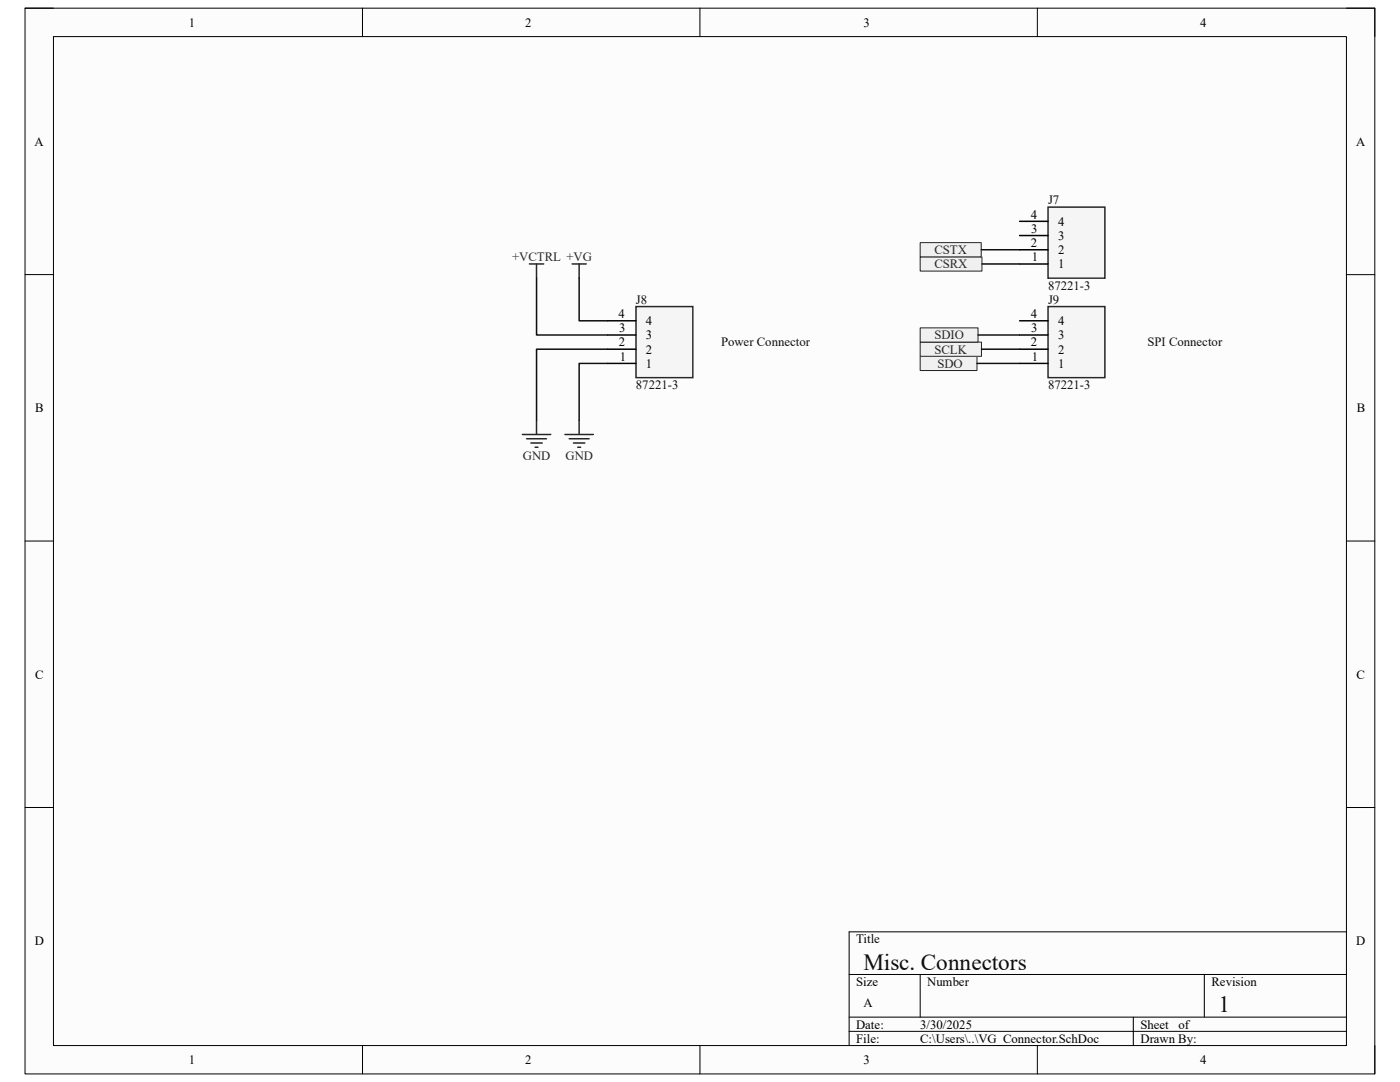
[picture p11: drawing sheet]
<svg xmlns="http://www.w3.org/2000/svg" width="279mm" height="216mm" viewBox="0 0 279 216" stroke-linecap="round" stroke-linejoin="round" font-family="sans-serif">
<defs><g id="words">
<g font-size="4.6" fill="#0e0e0e">
<text x="172.3" y="193.5">Misc. Connectors</text>
<text x="243.2" y="202">1</text>
</g>
<g font-size="2.5">
<text x="37.7" y="5.3">1</text>
<text x="104.8" y="5.3">2</text>
<text x="172.3" y="5.3">3</text>
<text x="239.5" y="5.3">4</text>
<text x="6.9" y="29.1">A</text>
<text x="270.6" y="29.1">A</text>
<text x="205.7" y="43.6">4</text>
<text x="205.8" y="46.4">3</text>
<text x="211.2" y="47.9">3</text>
<text x="211.2" y="45">4</text>
<text x="205.7" y="49.3">2</text>
<text x="205.9" y="52.1">1</text>
<text x="211.2" y="53.6">1</text>
<text x="211.2" y="50.7">2</text>
<text x="123.4" y="63.5">4</text>
<text x="128.9" y="64.9">4</text>
<text x="205.7" y="63.5">4</text>
<text x="211.2" y="64.9">4</text>
<text x="123.5" y="69.1">2</text>
<text x="123.6" y="66.3">3</text>
<text x="123.7" y="72">1</text>
<text x="128.9" y="70.6">2</text>
<text x="128.9" y="67.7">3</text>
<text x="205.7" y="69.1">2</text>
<text x="205.8" y="66.3">3</text>
<text x="205.9" y="72">1</text>
<text x="211.2" y="70.6">2</text>
<text x="211.2" y="67.7">3</text>
<text x="128.9" y="73.4">1</text>
<text x="211.2" y="73.4">1</text>
<text x="7" y="82.3">B</text>
<text x="270.8" y="82.3">B</text>
<text x="7" y="135.4">C</text>
<text x="270.7" y="135.4">C</text>
<text x="6.9" y="188.6">D</text>
<text x="170.9" y="188.2">Title</text>
<text x="270.7" y="188.6">D</text>
<text x="170.9" y="196.7">Size</text>
<text x="185" y="196.7">Number</text>
<text x="241.8" y="196.7">Revision</text>
<text x="172.3" y="201">A</text>
<text x="170.9" y="205.2">Date:</text>
<text x="170.9" y="208.1">File:</text>
<text x="183.6" y="205.2">3/30/2025</text>
<text x="183.7" y="208.1">C:\Users\..\VG_Connector.SchDoc</text>
<text x="227.6" y="205.2">Sheet</text>
<text x="227.6" y="208.1">Drawn By:</text>
<text x="235.2" y="205.2">of</text>
<text x="37.7" y="212.3">1</text>
<text x="104.8" y="212.3">2</text>
<text x="172.3" y="212.3">3</text>
<text x="239.5" y="212.3">4</text>
</g>
<g font-size="2.5" fill="#0e0e0e">
<text x="209.2" y="40.8">J7</text>
<text x="209.2" y="57.8">87221-3</text>
<text x="126.9" y="60.6">J8</text>
<text x="209.2" y="60.6">J9</text>
<text x="143.9" y="69.1">Power Connector</text>
<text x="229" y="69.1">SPI Connector</text>
<text x="126.9" y="77.6">87221-3</text>
<text x="209.2" y="77.6">87221-3</text>
</g>
<g font-size="2.5" fill="#262626">
<text x="102.2" y="52.1">+VCTRL +VG</text>
<text x="186.5" y="53.6">CSRX</text>
<text x="186.5" y="50.7">CSTX</text>
<text x="186.5" y="70.6">SCLK</text>
<text x="186.5" y="67.7">SDIO</text>
<text x="187.1" y="73.4">SDO</text>
<text x="104.4" y="91.8">GND</text>
<text x="112.9" y="91.8">GND</text>
</g>
</g></defs>
<path d="M5 1.6h269.4v212.7h-269.4z" fill-rule="evenodd" fill="#fcfcfc"/>
<path d="M5 1.6h269.4v212.7h-269.4z" fill="none" stroke="#000" stroke-width=".2"/>
<path d="M10.7 7.3h258v201.3h-258z" fill-rule="evenodd" fill="#fcfcfc"/>
<g fill="none" stroke="#000" stroke-width=".2">
<path d="M5 1.6h5.7M10.7 7.3h258v201.3h-258zM72.3 1.6v5.7M139.7 1.6v5.7M207 1.6v5.7M268.7 1.6h5.7v5.7M5 54.8h5.7M268.7 54.8h5.7M5 108h5.7M268.7 108h5.7M5 161.1h5.7M268.7 161.1h5.7"/>
<path d="M169.5 194.4h99.2M183.6 194.4v8.6M240.3 194.4v8.6M268.7 185.9h-99.2v22.7M72.3 208.6v5.7M139.7 208.6v5.7M169.5 203h99.2M169.5 205.8h99.2M207 208.6v5.7M226.2 203v5.6M274.4 208.6v5.7"/>
</g>
<path d="M114.2 52.7h2.8M115.6 52.7v2.8M112.7 86.7h5.7M113.6 87.5h4M114.4 88.4h2.3M115.3 89.2h.6M115.6 83.9v2.8" fill="none" stroke="#262626" stroke-width=".3"/>
<path d="M126.9 61.2h11.4v14.2h-11.4z" fill-rule="evenodd" fill="#f5f5f5"/>
<path d="M105.7 52.7h2.8M107.1 52.7v2.8M126.9 61.2h11.4v14.2h-11.4zM104.2 86.7h5.7M105.1 87.5h4M105.9 88.4h2.3M106.8 89.2h.6M107.1 83.9v2.8" fill="none" stroke="#262626" stroke-width=".3"/>
<path d="M121.3 72.5h5.6M121.3 69.7h5.6M121.3 66.8h5.6M121.3 64h5.6" fill="none" stroke="#000" stroke-width=".3"/>
<path d="M209.2 61.2h11.3v14.2h-11.3z" fill-rule="evenodd" fill="#f5f5f5"/>
<path d="M209.2 61.2h11.3v14.2h-11.3z" fill="none" stroke="#262626" stroke-width=".3"/>
<path d="M203.5 72.5h5.7M203.5 69.7h5.7M203.5 66.8h5.7M203.5 64h5.7" fill="none" stroke="#000" stroke-width=".3"/>
<path d="M183.6 71.1h11.4v2.8h-11.4z" fill-rule="evenodd" fill="#f0f0f0"/>
<path d="M183.6 71.1h11.4v2.8h-11.4z" fill="none" stroke="#262626" stroke-width=".2"/>
<path d="M183.6 68.3h12.3v2.8h-12.3z" fill-rule="evenodd" fill="#f0f0f0"/>
<path d="M183.6 68.3h12.3v2.8h-12.3z" fill="none" stroke="#262626" stroke-width=".2"/>
<path d="M183.6 65.4h11.6v2.9h-11.6z" fill-rule="evenodd" fill="#f0f0f0"/>
<path d="M183.6 65.4h11.6v2.9h-11.6z" fill="none" stroke="#262626" stroke-width=".2"/>
<path d="M209.2 41.3h11.3v14.2h-11.3z" fill-rule="evenodd" fill="#f5f5f5"/>
<path d="M209.2 41.3h11.3v14.2h-11.3z" fill="none" stroke="#262626" stroke-width=".3"/>
<path d="M203.5 52.7h5.7M203.5 49.8h5.7M203.5 47h5.7M203.5 44.2h5.7" fill="none" stroke="#000" stroke-width=".3"/>
<path d="M183.6 51.3h12.4v2.8h-12.4z" fill-rule="evenodd" fill="#f0f0f0"/>
<path d="M183.6 51.3h12.4v2.8h-12.4z" fill="none" stroke="#262626" stroke-width=".2"/>
<path d="M183.6 48.4h12.2v2.9h-12.2z" fill-rule="evenodd" fill="#f0f0f0"/>
<path d="M183.6 48.4h12.2v2.9h-12.2z" fill="none" stroke="#262626" stroke-width=".2"/>
<path d="M107.1 55.5v11.3h14.2M115.6 55.5v8.5h5.7M195.8 49.8h7.7M196 52.7h7.5M121.3 72.5h-5.7v11.4M121.3 69.7h-14.2v14.2M195 72.5h8.5M195.2 66.8h8.3M195.9 69.7h7.6" fill="none" stroke="#0e0e0e" stroke-width=".3"/>
<use href="#words"/>
</svg>
